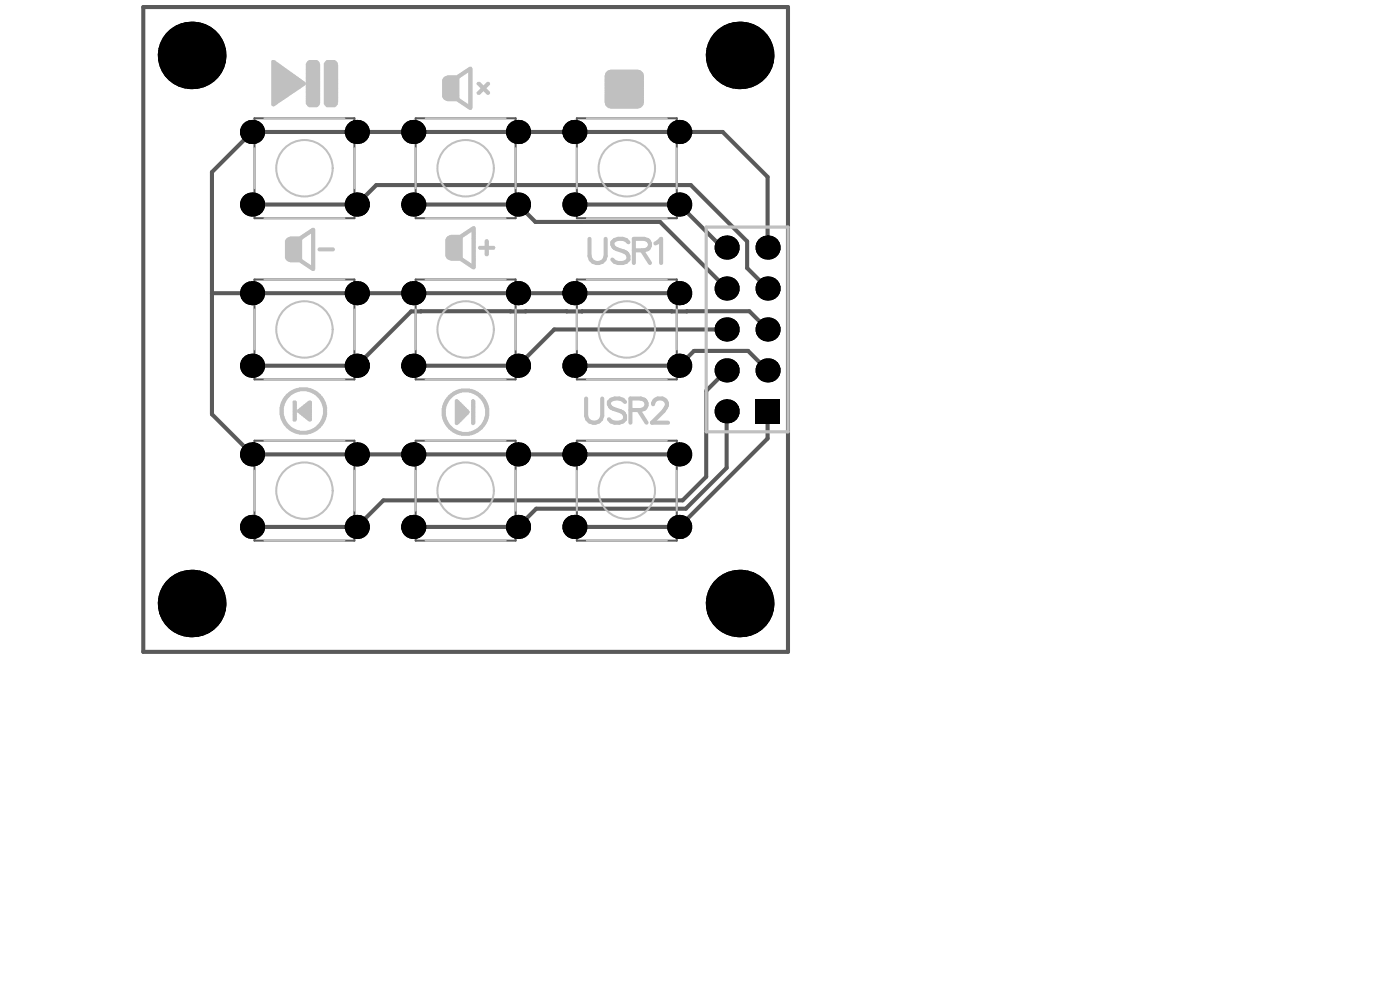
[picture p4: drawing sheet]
<svg xmlns="http://www.w3.org/2000/svg" width="445mm" height="315mm" viewBox="0 0 445 315" stroke-linecap="round" stroke-linejoin="round" font-family="sans-serif">
<path d="M80.9 37.6h31.8v31.8h-31.8zM132.2 37.6h31.8v31.8h-31.8zM183.4 37.6h31.8v31.8h-31.8zM80.9 88.8h31.8v31.8h-31.8zM132.2 88.8h31.8v31.8h-31.8zM183.4 88.8h31.8v31.8h-31.8zM80.9 140.1h31.8v31.8h-31.8zM132.2 140.1h31.8v31.8h-31.8zM183.4 140.1h31.8v31.8h-31.8z" fill="none" stroke="#5a5a5a" stroke-width=".65"/>
<g fill="none" stroke="#5a5a5a" stroke-width="1.3">
<path d="M45.6 2.2h205v205h-205zM80.2 65h33.3l6.2-6.2h100l17.9 17.9v8.5l6.5 6.5M131.4 65h33.3l5.6 5.6h39.6l21.2 21.1M182.7 65h33.3l13.7 13.7h1.4M185 70.6h.1M244.1 78.7v-22.5l-14.3-14.2h-149.6l-12.8 12.7v77l12.8 12.7h135.8M216 93.2l-148.6 .1M182.7 116.3h33.3l4.7-4.7h17.2l6.2 6.1M231.1 117.7l-6.5 6.6v27.3l-7.5 7.5h-95.2l-8.4 8.4h-33.3M231.1 104.7h-54.8l-11.6 11.6h-33.3M244.1 104.7l-5.8-5.8-107.6 .1-17.2 17.3h-33.3M231.1 130.8v17.9l-13 13h-47.6l-5.8 5.8h-33.3"/>
<path d="M244.1 130.8v8.6l-28.1 28.1h-33.3"/>
</g>
<g fill="#000">
<path d="M240.3 126.9h7.6v7.7h-7.6z" fill-rule="evenodd"/>
<path d="M240.3 126.9h7.6v7.7h-7.6z" fill-rule="evenodd"/>
</g>
<g fill="#000">
<circle cx="60.9" cy="17.6" r="10.7"/>
<circle cx="235.2" cy="17.6" r="10.7"/>
<circle cx="80.2" cy="42" r="3.8"/>
<circle cx="113.5" cy="42" r="3.8"/>
<circle cx="131.4" cy="42" r="3.8"/>
<circle cx="164.7" cy="42" r="3.8"/>
<circle cx="182.7" cy="42" r="3.8"/>
<circle cx="216" cy="42" r="3.8"/>
<circle cx="80.2" cy="65" r="3.8"/>
<circle cx="113.5" cy="65" r="3.8"/>
<circle cx="131.4" cy="65" r="3.8"/>
<circle cx="164.7" cy="65" r="3.8"/>
<circle cx="182.7" cy="65" r="3.8"/>
<circle cx="216" cy="65" r="3.8"/>
<circle cx="231.1" cy="78.7" r="3.8"/>
<circle cx="244.1" cy="78.7" r="3.8"/>
<circle cx="80.2" cy="93.2" r="3.8"/>
<circle cx="113.5" cy="93.2" r="3.8"/>
<circle cx="131.4" cy="93.2" r="3.8"/>
<circle cx="164.7" cy="93.2" r="3.8"/>
<circle cx="182.7" cy="93.2" r="3.8"/>
<circle cx="216" cy="93.2" r="3.8"/>
<circle cx="231.1" cy="91.7" r="3.8"/>
<circle cx="244.1" cy="91.7" r="3.8"/>
<circle cx="80.2" cy="116.3" r="3.8"/>
<circle cx="113.5" cy="116.3" r="3.8"/>
<circle cx="131.4" cy="116.3" r="3.8"/>
<circle cx="164.7" cy="116.3" r="3.8"/>
<circle cx="182.7" cy="116.3" r="3.8"/>
<circle cx="216" cy="116.3" r="3.8"/>
<circle cx="231.1" cy="104.7" r="3.8"/>
<circle cx="231.1" cy="117.7" r="3.8"/>
<circle cx="244.1" cy="104.7" r="3.8"/>
<circle cx="244.1" cy="117.7" r="3.8"/>
<circle cx="231.1" cy="130.8" r="3.8"/>
<circle cx="80.2" cy="144.4" r="3.8"/>
<circle cx="113.5" cy="144.4" r="3.8"/>
<circle cx="131.4" cy="144.4" r="3.8"/>
<circle cx="164.7" cy="144.4" r="3.8"/>
<circle cx="182.7" cy="144.4" r="3.8"/>
<circle cx="216" cy="144.4" r="3.8"/>
<circle cx="80.2" cy="167.5" r="3.8"/>
<circle cx="113.5" cy="167.5" r="3.8"/>
<circle cx="131.4" cy="167.5" r="3.8"/>
<circle cx="164.7" cy="167.5" r="3.8"/>
<circle cx="182.7" cy="167.5" r="3.8"/>
<circle cx="216" cy="167.5" r="3.8"/>
<circle cx="60.9" cy="191.8" r="10.7"/>
<circle cx="235.2" cy="191.8" r="10.7"/>
</g>
<g fill="none" stroke="#c0c0c0" stroke-width=".32">
<path d="M86.4 19.4h1.1M86.4 19.5h1.2M86.4 19.6h1.3M86.4 19.8h1.6M86.4 19.9h1.7M86.6 19.2h.6M97.6 19.9h3.8M97.8 19.6h3.5M97.8 19.8h3.6M97.9 19.5h3.3M98.2 19.4h2.8M98.3 19.2h2.5"/>
<path d="M103.4 19.8h3.6M103.4 19.9h3.7M103.5 19.6h3.4M103.6 19.5h3.3M103.8 19.4h2.8M103.9 19.2h2.6M86.4 32.3h2.8M86.4 32.4h2.6M86.4 32.5h2.4M86.4 32.6h2.3M86.4 32.8h2M86.4 32.9h1.9"/>
<path d="M86.4 33h1.7M86.4 33.2h1.5M86.4 33.3h1.3M86.4 33.4h1.1M86.4 21.8h4.5M86.4 22h4.7M86.4 22.1h4.9M86.4 22.2h5M86.4 22.4h5.3M86.4 22.5h5.4M86.4 22.6h5.6M86.4 22.8h5.8"/>
<path d="M86.4 22.9h5.9M86.4 23h6.2M86.4 23.1h6.3M86.4 23.3h6.6M86.4 29.8h6.4M86.4 29.9h6.3M86.4 30h6M86.4 30.2h5.9M86.4 30.3h5.6M86.4 30.4h5.5M86.4 30.6h5.4M86.4 30.7h5.1"/>
<path d="M86.4 30.8h5M86.4 31h4.7M86.4 31.1h4.6M86.4 31.2h4.3M86.4 31.3h4.2M86.4 31.5h3.9M86.4 31.6h3.8M86.4 31.7h3.6M86.4 31.9h3.4M86.4 32h3.2M86.4 20h2M86.4 20.2h2.1"/>
<path d="M86.4 20.3h2.3M86.4 20.4h2.5M86.4 20.5h2.6M86.4 20.7h2.9M86.4 20.8h3M86.4 20.9h3.2M86.4 21.1h3.4M86.4 21.2h3.6M86.4 21.3h3.8M86.4 21.5h3.9M86.4 21.6h4.1M86.4 23.4h6.7"/>
<path d="M86.4 23.5h6.8M86.4 23.7h7.1M86.4 23.8h7.2M86.4 23.9h7.5M86.4 24.1h7.6M86.4 24.2h7.7M86.4 24.3h8M86.4 24.4h8.1M86.4 24.6h8.4M86.4 24.7h8.5M86.4 24.8h8.6M86.4 25h8.9"/>
<path d="M86.4 25.1h9M86.4 25.2h9.3M86.4 25.4h9.4M86.4 25.5h9.5M86.4 25.6h9.8M86.4 25.7h9.9M86.4 25.9h10.2M86.4 26h10.3M86.4 26.1h10.5M86.4 26.3h10.6M86.4 26.4h10.7M86.4 26.5h10.7"/>
<path d="M86.4 26.7h10.7M86.4 26.8h10.7M86.4 26.9h10.6M86.4 27.1h10.5M86.4 27.2h10.3M86.4 27.3h10.1M86.4 27.4h9.9M86.4 27.6h9.7M86.4 27.7h9.5M86.4 27.8h9.3M86.4 28h9.2M86.4 28.1h9"/>
<path d="M86.4 28.2h8.8M86.4 28.4h8.6M86.4 28.5h8.4M86.4 28.6h8.2M86.4 28.7h8M86.4 28.9h7.9M86.4 29h7.6M86.4 29.1h7.5M86.4 29.3h7.2M86.4 29.4h7.1M86.4 29.5h6.8M86.4 29.7h6.7"/>
<path d="M86.4 21.7h4.3M86.4 32.1h3M86.6 33.6h.8M86.8 33.7h.3M97.4 32.3h4.3M97.4 32.4h4.3M97.4 32.5h4.3M97.4 32.6h4.3M97.4 32.8h4.3M97.4 32.9h4.1M97.4 21.8h4.3M97.4 22h4.3"/>
<path d="M97.4 22.1h4.3M97.4 22.2h4.3M97.4 22.4h4.3M97.4 22.5h4.3M97.4 22.6h4.3M97.4 22.8h4.3M97.4 22.9h4.3M97.4 23h4.3M97.4 23.1h4.3M97.4 23.3h4.3M97.4 29.8h4.3M97.4 29.9h4.3"/>
<path d="M97.4 30h4.3M97.4 30.2h4.3M97.4 30.3h4.3M97.4 30.4h4.3M97.4 30.6h4.3M97.4 30.7h4.3M97.4 30.8h4.3M97.4 31h4.3M97.4 31.1h4.3M97.4 31.2h4.3M97.4 31.3h4.3M97.4 31.5h4.3"/>
<path d="M97.4 31.6h4.3M97.4 31.7h4.3M97.4 31.9h4.3M97.4 32h4.3M97.4 20.3h4.1M97.4 20.4h4.3M97.4 20.5h4.3M97.4 20.7h4.3M97.4 20.8h4.3M97.4 20.9h4.3M97.4 21.1h4.3M97.4 21.2h4.3"/>
<path d="M97.4 21.3h4.3M97.4 21.5h4.3M97.4 21.6h4.3M97.4 23.4h4.3M97.4 23.5h4.3M97.4 23.7h4.3M97.4 23.8h4.3M97.4 23.9h4.3M97.4 24.1h4.3M97.4 24.2h4.3M97.4 24.3h4.3M97.4 24.4h4.3"/>
<path d="M97.4 24.6h4.3M97.4 24.7h4.3M97.4 24.8h4.3M97.4 25h4.3M97.4 25.1h4.3M97.4 25.2h4.3M97.4 25.4h4.3M97.4 25.5h4.3M97.4 25.6h4.3M97.4 25.7h4.3M97.4 25.9h4.3M97.4 26h4.3"/>
<path d="M97.4 26.1h4.3M97.4 26.3h4.3M97.4 26.4h4.3M97.4 26.5h4.3M97.4 26.7h4.3M97.4 26.8h4.3M97.4 26.9h4.3M97.4 27.1h4.3M97.4 27.2h4.3M97.4 27.3h4.3M97.4 27.4h4.3M97.4 27.6h4.3"/>
<path d="M97.4 27.7h4.3M97.4 27.8h4.3M97.4 28h4.3M97.4 28.1h4.3M97.4 28.2h4.3M97.4 28.4h4.3M97.4 28.5h4.3M97.4 28.6h4.3M97.4 28.7h4.3M97.4 28.9h4.3M97.4 29h4.3M97.4 29.1h4.3"/>
<path d="M97.4 29.3h4.3M97.4 29.4h4.3M97.4 29.5h4.3M97.4 29.7h4.3M97.4 21.7h4.3M97.4 32.1h4.3M97.5 33h4M97.5 33.2h4M97.5 20h4M97.5 20.2h4M97.6 33.3h3.8M97.8 33.4h3.6"/>
<path d="M97.8 33.6h3.5M97.9 33.7h3.3M98.2 33.8h2.8M98.3 34h2.5M103.1 32.3h4.3M103.1 32.4h4.3M103.1 32.5h4.3M103.1 32.6h4.2M103.1 32.8h4.2M103.1 32.9h4.2M103.1 33h4.2M103.1 21.8h4.3"/>
<path d="M103.1 22h4.3M103.1 22.1h4.3M103.1 22.2h4.3M103.1 22.4h4.3M103.1 22.5h4.3M103.1 22.6h4.3M103.1 22.8h4.3M103.1 22.9h4.3M103.1 23h4.3M103.1 23.1h4.3M103.1 23.3h4.3M103.1 29.8h4.3"/>
<path d="M103.1 29.9h4.3M103.1 30h4.3M103.1 30.2h4.3M103.1 30.3h4.3M103.1 30.4h4.3M103.1 30.6h4.3M103.1 30.7h4.3M103.1 30.8h4.3M103.1 31h4.3M103.1 31.1h4.3M103.1 31.2h4.3M103.1 31.3h4.3"/>
<path d="M103.1 31.5h4.3M103.1 31.6h4.3M103.1 31.7h4.3M103.1 31.9h4.3M103.1 32h4.3M103.1 20.2h4.2M103.1 20.3h4.2M103.1 20.4h4.2M103.1 20.5h4.2M103.1 20.7h4.3M103.1 20.8h4.3M103.1 20.9h4.3"/>
<path d="M103.1 21.1h4.3M103.1 21.2h4.3M103.1 21.3h4.3M103.1 21.5h4.3M103.1 21.6h4.3M103.1 23.4h4.3M103.1 23.5h4.3M103.1 23.7h4.3M103.1 23.8h4.3M103.1 23.9h4.3M103.1 24.1h4.3M103.1 24.2h4.3"/>
<path d="M103.1 24.3h4.3M103.1 24.4h4.3M103.1 24.6h4.3M103.1 24.7h4.3M103.1 24.8h4.3M103.1 25h4.3M103.1 25.1h4.3M103.1 25.2h4.3M103.1 25.4h4.3M103.1 25.5h4.3M103.1 25.6h4.3M103.1 25.7h4.3"/>
<path d="M103.1 25.9h4.3M103.1 26h4.3M103.1 26.1h4.3M103.1 26.3h4.3M103.1 26.4h4.3M103.1 26.5h4.3M103.1 26.7h4.3M103.1 26.8h4.3M103.1 26.9h4.3M103.1 27.1h4.3M103.1 27.2h4.3M103.1 27.3h4.3"/>
<path d="M103.1 27.4h4.3M103.1 27.6h4.3M103.1 27.7h4.3M103.1 27.8h4.3M103.1 28h4.3M103.1 28.1h4.3M103.1 28.2h4.3M103.1 28.4h4.3M103.1 28.5h4.3M103.1 28.6h4.3M103.1 28.7h4.3M103.1 28.9h4.3"/>
<path d="M103.1 29h4.3M103.1 29.1h4.3M103.1 29.3h4.3M103.1 29.4h4.3M103.1 29.5h4.3M103.1 29.7h4.3M103.1 21.7h4.3M103.1 32.1h4.3M103.2 33.2h4.1M103.2 20h4.1M103.4 33.3h3.7M103.4 33.4h3.6"/>
<path d="M103.5 33.6h3.4M103.6 33.7h3.3M103.8 33.8h2.8M103.9 34h2.6M140.7 29.8h5.2M140.7 30.1h5.2M140.7 30.2h5.2M140.7 30.5h5.2M140.7 25.5h5.2M140.7 25.8h5.2M140.7 25.9h5.2M140.7 26.2h5.2"/>
<path d="M140.7 26.6h5.2M140.7 27h5.2M140.7 27.2h5.2M140.7 27.4h5.2M140.7 27.6h5.2M140.7 28h5.2M140.7 28.4h5.2M140.7 28.7h5.2M140.7 28.8h5.2M140.7 29h5.2M140.7 29.4h5.2M140.7 25.4h5.2"/>
<path d="M140.7 25.7h5.2M140.7 26.1h5.2M140.7 26.3h5.2M140.7 26.4h5.2M140.7 26.7h5.2M140.7 26.8h5.2M140.7 27.1h5.2M140.7 27.5h5.2M140.7 27.7h5.2M140.7 27.9h5.2M140.7 28.1h5.2M140.7 28.3h5.2"/>
<path d="M140.7 28.5h5.2M140.7 28.9h5.2M140.7 29.2h5.2M140.7 29.3h5.2M140.7 29.6h5.2M140.7 29.7h5.2M140.7 30h5.2M140.7 30.3h5.2M140.7 30.6h5.2M140.7 30.7h5.2M140.9 30.9h5M140.9 25.1h5"/>
<path d="M140.9 25.3h5M140.9 31h5M141 31.3h5.1M141 24.9h5.1M141 25h4.9M141 31.1h4.9M141.1 24.8h5M141.1 31.4h5M141.3 31.5h5M141.3 24.6h5M141.4 31.7h5.1M141.4 24.5h5.1"/>
<path d="M141.6 24.4h5.1M141.6 31.8h5.1M141.9 31.9h4.9M141.9 24.2h4.9M142.3 24.1h4.8M142.3 32h4.8M145.4 24h1.8M145.4 32.2h1.8M145.5 32.3h2M145.5 23.8h2M145.8 23.7h1.8M145.8 32.4h1.8"/>
<path d="M145.9 32.6h2M145.9 23.6h2M146.2 32.7h1.8M146.2 23.5h1.8M146.3 23.3h2M146.3 32.8h2M146.6 33h1.8M146.6 23.2h1.8M146.7 33.1h2M146.7 23.1h2M147 22.9h1.8M147 33.2h1.8"/>
<path d="M147.1 33.3h3M147.1 22.8h3M147.4 22.7h2.7M147.4 33.5h2.7M147.5 33.6h2.6M147.5 22.5h2.6M147.8 33.7h2.3M147.8 22.4h2.3M147.9 22.3h2.2M147.9 33.9h2.2M148.2 34h1.9M148.2 22.1h1.9"/>
<path d="M148.3 34.1h1.8M148.3 22h1.8M148.5 21.9h1.6M148.5 34.3h1.6M148.7 34.4h1.4M148.7 21.8h1.4M148.9 34.5h1.1M148.9 21.6h1.1M149.1 32.3h1M149.1 32.7h1M149.1 33h1M149.1 33.1h1"/>
<path d="M149.1 22.9h1M149.1 23.1h1M149.1 23.3h1M149.1 29.8h1M149.1 30.1h1M149.1 30.2h1M149.1 30.5h1M149.1 30.9h1M149.1 31.3h1M149.1 31.5h1M149.1 31.7h1M149.1 31.9h1"/>
<path d="M149.1 21.5h.9M149.1 23.7h1M149.1 24.1h1M149.1 24.4h1M149.1 24.5h1M149.1 24.8h1M149.1 25.1h1M149.1 25.5h1M149.1 25.8h1M149.1 25.9h1M149.1 26.2h1M149.1 26.6h1"/>
<path d="M149.1 27h1M149.1 27.2h1M149.1 27.4h1M149.1 27.6h1M149.1 28h1M149.1 28.4h1M149.1 28.7h1M149.1 28.8h1M149.1 29h1M149.1 29.4h1M149.1 32.4h1M149.1 32.6h1"/>
<path d="M149.1 32.8h1M149.1 33.2h1M149.1 34.6h.9M149.1 23.2h1M149.1 23.5h1M149.1 23.6h1M149.1 23.8h1M149.1 24h1M149.1 24.2h1M149.1 24.6h1M149.1 24.9h1M149.1 25h1"/>
<path d="M149.1 25.3h1M149.1 25.4h1M149.1 25.7h1M149.1 26.1h1M149.1 26.3h1M149.1 26.4h1M149.1 26.7h1M149.1 26.8h1M149.1 27.1h1M149.1 27.5h1M149.1 27.7h1M149.1 27.9h1"/>
<path d="M149.1 28.1h1M149.1 28.3h1M149.1 28.5h1M149.1 28.9h1M149.1 29.2h1M149.1 29.3h1M149.1 29.6h1M149.1 29.7h1M149.1 30h1M149.1 30.3h1M149.1 30.6h1M149.1 30.7h1"/>
<path d="M149.1 31h1M149.1 31.1h1M149.1 31.4h1M149.1 31.8h1M149.1 32h1M149.1 32.2h1M149.3 34.8h.5M149.3 21.4h.5M151.7 26.6h1.3M151.7 29.4h1.4M151.7 26.7h1.4M151.7 29.6h1.3"/>
<path d="M151.8 29.8h.9M151.8 26.3h.9M151.8 26.4h1M151.8 26.8h1.4M151.8 29.3h1.4M151.8 29.7h1M151.9 26.2h.7M151.9 27h1.5M151.9 29.2h1.5M151.9 30h.7M152.1 29h1.4M152.1 27.1h1.4"/>
<path d="M152.2 27.2h1.4M152.2 28.9h1.4M152.3 27.4h2.9M152.3 28.8h2.9M152.4 28.7h2.7M152.4 27.5h2.7M152.6 27.6h2.3M152.6 28.5h2.3M152.7 28.4h2.1M152.7 27.7h2.1M152.8 27.9h1.9M152.8 28.3h1.9"/>
<path d="M153 28h1.5M153 28.1h1.5M153.9 27.2h1.4M153.9 28.9h1.4M154 29h1.4M154 27.1h1.4M154.1 27h1.5M154.1 29.2h1.5M154.3 26.8h1.4M154.3 29.3h1.4M154.4 29.4h1.3M154.4 26.7h1.3"/>
<path d="M154.5 26.6h1.2M154.5 29.6h1.2M154.7 26.4h1M154.7 29.7h1M154.8 29.8h.8M154.8 26.3h.8M154.9 26.2h.5M154.9 30h.5M192.4 32.3h12.3M192.4 32.7h12.3M192.4 29.8h12.3M192.4 30.1h12.3"/>
<path d="M192.4 30.2h12.3M192.4 30.5h12.3M192.4 30.9h12.3M192.4 31.3h12.3M192.4 31.5h12.3M192.4 31.7h12.3M192.4 31.9h12.3M192.4 24.1h12.3M192.4 24.4h12.3M192.4 24.5h12.3M192.4 24.8h12.3M192.4 25.1h12.3"/>
<path d="M192.4 25.5h12.3M192.4 25.8h12.3M192.4 25.9h12.3M192.4 26.2h12.3M192.4 26.6h12.3M192.4 27h12.3M192.4 27.2h12.3M192.4 27.4h12.3M192.4 27.6h12.3M192.4 28h12.3M192.4 28.4h12.3M192.4 28.7h12.3"/>
<path d="M192.4 28.8h12.3M192.4 29h12.3M192.4 29.4h12.3M192.4 32.4h12.3M192.4 32.6h12.3M192.4 24h12.3M192.4 24.2h12.3M192.4 24.6h12.3M192.4 24.9h12.3M192.4 25h12.3M192.4 25.3h12.3M192.4 25.4h12.3"/>
<path d="M192.4 25.7h12.3M192.4 26.1h12.3M192.4 26.3h12.3M192.4 26.4h12.3M192.4 26.7h12.3M192.4 26.8h12.3M192.4 27.1h12.3M192.4 27.5h12.3M192.4 27.7h12.3M192.4 27.9h12.3M192.4 28.1h12.3M192.4 28.3h12.3"/>
<path d="M192.4 28.5h12.3M192.4 28.9h12.3M192.4 29.2h12.3M192.4 29.3h12.3M192.4 29.6h12.3M192.4 29.7h12.3M192.4 30h12.3M192.4 30.3h12.3M192.4 30.6h12.3M192.4 30.7h12.3M192.4 31h12.3M192.4 31.1h12.3"/>
<path d="M192.4 31.4h12.3M192.4 31.8h12.3M192.4 32h12.3M192.4 32.2h12.3M192.5 33h12M192.5 33.1h12M192.5 23.7h12M192.5 32.8h12M192.5 33.2h12M192.5 23.5h12M192.5 23.6h12M192.5 23.8h12"/>
<path d="M192.7 33.3h11.7M192.7 23.3h11.7M192.7 33.5h11.7M192.7 23.2h11.7M192.8 23.1h11.5M192.8 33.6h11.5M192.9 33.7h11.2M192.9 22.9h11.2M193.1 33.9h10.9M193.1 22.8h10.9M193.2 22.7h10.7M193.2 34h10.7"/>
<path d="M193.3 34.1h10.4M193.3 22.5h10.4M193.6 34.3h9.9M193.6 22.4h9.9M194.1 22.3h8.9M194.1 34.4h8.9M90.7 76.6h5.2M90.7 76.7h5.2M90.7 76.9h5.2M90.7 77h5.2M90.7 77.1h5.2M90.7 77.3h5.2"/>
<path d="M90.7 77.4h5.2M90.7 77.5h5.2M90.7 77.7h5.2M90.7 77.8h5.2M90.7 77.9h5.2M90.7 78h5.2M90.7 78.2h5.2M90.7 78.3h5.2M90.7 78.4h5.2M90.7 78.6h5.2M90.7 78.7h5.2M90.7 78.8h5.2"/>
<path d="M90.7 79h5.2M90.7 79.1h5.2M90.7 79.2h5.2M90.7 79.3h5.2M90.7 79.5h5.2M90.7 79.6h5.2M90.7 79.7h5.2M90.7 79.9h5.2M90.9 76.4h5M90.9 76.5h5M91 76.1h5.1M91 76.2h4.9"/>
<path d="M91.1 76h5M91.3 75.8h5M91.4 75.7h5.1M91.7 75.6h5M91.9 75.4h5M92.3 75.3h4.8M95.4 75.2h1.8M95.6 75.1h1.9M95.8 74.9h1.8M95.9 74.8h2M96.2 74.7h1.8M96.3 74.5h2"/>
<path d="M96.6 74.4h1.8M96.7 74.3h2M97 74.1h1.8M97.1 74h3M97.4 73.9h2.7M97.5 73.8h2.6M97.8 73.6h2.3M97.9 73.5h2.2M98.2 73.4h1.9M98.3 73.2h1.8M98.6 73.1h1.5M98.7 73h1.4"/>
<path d="M98.9 72.8h1.1M99.1 74.1h1M99.1 74.3h1M99.1 74.4h1M99.1 74.5h1M99.1 74.7h1M99.1 74.8h1M99.1 74.9h1M99.1 75.1h1M99.1 75.2h1M99.1 75.3h1M99.1 75.4h1"/>
<path d="M99.1 75.6h1M99.1 75.7h1M99.1 75.8h1M99.1 76h1M99.1 76.1h1M99.1 76.2h1M99.1 76.4h1M99.1 76.5h1M99.1 76.6h1M99.1 76.7h1M99.1 76.9h1M99.1 77h1"/>
<path d="M99.1 77.1h1M99.1 77.3h1M99.1 77.4h1M99.1 77.5h1M99.1 77.7h1M99.1 77.8h1M99.1 77.9h1M99.1 78h1M99.1 78.2h1M99.1 78.3h1M99.1 78.4h1M99.1 78.6h1"/>
<path d="M99.1 78.7h1M99.1 78.8h1M99.1 79h1M99.1 79.1h1M99.1 79.2h1M99.1 79.3h1M99.1 79.5h1M99.1 79.6h1M99.1 79.7h1M99.1 79.9h1M99.1 72.7h.9M99.3 72.6h.6"/>
<path d="M101.2 79.1h5M101.2 79.2h5.2M101.2 79.3h5.2M101.2 79.5h5M101.3 79h4.9M101.3 79.6h4.9M101.4 78.8h4.7M101.4 79.7h4.7M141.8 76.1h5.2M141.8 76.2h5.2M141.8 76.4h5.2M141.8 76.5h5.2"/>
<path d="M141.8 76.6h5.2M141.8 76.7h5.2M141.8 76.9h5.2M141.8 77h5.2M141.8 77.1h5.2M141.8 77.3h5.2M141.8 77.4h5.2M141.8 77.5h5.2M141.8 77.7h5.2M141.8 77.8h5.2M141.8 77.9h5.2M141.8 78h5.2"/>
<path d="M141.8 78.2h5.2M141.8 78.3h5.2M141.8 78.4h5.2M141.8 78.6h5.2M141.8 78.7h5.2M141.8 78.8h5.2M141.8 79h5.2M141.8 79.1h5.2M141.8 79.2h5.2M141.8 79.3h5.2M141.8 79.5h5.2M141.8 79.6h5.2"/>
<path d="M141.8 79.7h5.2M141.8 79.9h5.2M141.9 75.8h5.1M141.9 76h5.1M142 75.6h5.1M142 75.7h5M142.2 75.4h4.9M142.3 75.3h5.1M142.4 75.2h5.1M142.7 75.1h5.1M142.9 74.9h5M143.3 74.8h4.9"/>
<path d="M146.5 74.7h1.8M146.6 74.5h1.9M146.8 74.4h1.9M147 74.3h1.9M147.2 74.1h1.9M147.4 74h1.9M147.6 73.9h1.9M147.8 73.8h1.9M148 73.6h1.8M148.2 73.5h2.9M148.4 73.4h2.7M148.5 73.2h2.6"/>
<path d="M148.8 73.1h2.3M148.9 73h2.2M149.2 72.8h1.9M149.3 72.7h1.8M149.6 72.6h1.5M149.7 72.5h1.4M150 72.3h1M150.1 73.9h1M150.1 74h1M150.1 74.1h1M150.1 74.3h1M150.1 74.4h1"/>
<path d="M150.1 74.5h1M150.1 74.7h1M150.1 74.8h1M150.1 74.9h1M150.1 75.1h1M150.1 75.2h1M150.1 75.3h1M150.1 75.4h1M150.1 75.6h1M150.1 75.7h1M150.1 75.8h1M150.1 76h1"/>
<path d="M150.1 76.1h1M150.1 76.2h1M150.1 76.4h1M150.1 76.5h1M150.1 76.6h1M150.1 76.7h1M150.1 76.9h1M150.1 77h1M150.1 77.1h1M150.1 77.3h1M150.1 77.4h1M150.1 77.5h1"/>
<path d="M150.1 77.7h1M150.1 77.8h1M150.1 77.9h1M150.1 78h1M150.1 78.2h1M150.1 78.3h1M150.1 78.4h1M150.1 78.6h1M150.1 78.7h1M150.1 78.8h1M150.1 79h1M150.1 79.1h1"/>
<path d="M150.1 79.2h1M150.1 79.3h1M150.1 79.5h1M150.1 79.6h1M150.1 79.7h1M150.1 79.9h1M150.1 73.6h1M150.1 72.2h.9M150.1 73.8h1M150.4 72.1h.5M152.2 78.6h5.1M152.2 78.7h5.2"/>
<path d="M152.2 78.8h5.2M152.2 79h5.1M152.3 78.4h5M152.3 79.1h5M152.4 78.3h4.7M152.4 79.2h4.7M154.3 76.5h.9M154.3 76.6h1M154.3 76.7h1M154.3 76.9h1M154.3 77h1M154.3 77.1h1"/>
<path d="M154.3 77.3h1M154.3 77.4h1M154.3 77.5h1M154.3 77.7h1M154.3 77.8h1M154.3 77.9h1M154.3 78h1M154.3 78.2h1M154.3 79.3h1M154.3 79.5h1M154.3 79.6h1M154.3 79.7h1"/>
<path d="M154.3 79.9h1M154.4 76.4h.8M154.5 76.2h.6M90.7 80h5.2M90.7 80.1h5.2M90.7 80.3h5.2M90.7 80.4h5.2M90.7 80.5h5.2M90.7 80.7h5.2M90.7 80.8h5.2M90.7 80.9h5.2M90.7 81h5.2"/>
<path d="M90.7 81.2h5.2M90.7 81.3h5.2M90.7 81.4h5.2M90.7 81.6h5.2M90.7 81.7h5.2M90.7 81.8h5.2M90.7 82h5.2M90.9 82.1h5M90.9 82.2h5M91 82.3h4.9M91 82.5h5.1M91.1 82.6h5"/>
<path d="M91.3 82.7h5M91.4 82.9h5.1M91.7 83h5M91.9 83.1h5M92.3 83.3h4.8M95.4 83.4h1.8M95.6 83.5h1.9M95.8 83.6h1.8M95.9 83.8h2M96.2 83.9h1.8M96.3 84h2M96.6 84.2h1.8"/>
<path d="M96.7 84.3h2M97 84.4h1.8M97.1 84.6h3M97.4 84.7h2.7M97.5 84.8h2.6M97.8 84.9h2.3M97.9 85.1h2.2M98.2 85.2h1.9M98.3 85.3h1.8M98.6 85.5h1.5M98.7 85.6h1.4M98.9 85.7h1.1"/>
<path d="M99.1 84.3h1M99.1 84.4h1M99.1 85.9h.9M99.1 80h1M99.1 80.1h1M99.1 80.3h1M99.1 80.4h1M99.1 80.5h1M99.1 80.7h1M99.1 80.8h1M99.1 80.9h1M99.1 81h1"/>
<path d="M99.1 81.2h1M99.1 81.3h1M99.1 81.4h1M99.1 81.6h1M99.1 81.7h1M99.1 81.8h1M99.1 82h1M99.1 82.1h1M99.1 82.2h1M99.1 82.3h1M99.1 82.5h1M99.1 82.6h1"/>
<path d="M99.1 82.7h1M99.1 82.9h1M99.1 83h1M99.1 83.1h1M99.1 83.3h1M99.1 83.4h1M99.1 83.5h1M99.1 83.6h1M99.1 83.8h1M99.1 83.9h1M99.1 84h1M99.1 84.2h1"/>
<path d="M99.3 86h.6M141.8 80h5.2M141.8 80.1h5.2M141.8 80.3h5.2M141.8 80.4h5.2M141.8 80.5h5.2M141.8 80.7h5.2M141.8 80.8h5.2M141.8 80.9h5.2M141.8 81h5.2M141.8 81.2h5.2M141.8 81.3h5.2"/>
<path d="M141.8 81.4h5.2M141.9 81.6h5.1M141.9 81.7h5.1M142 81.8h5M142 82h5.1M142.2 82.1h4.9M142.3 82.2h5.1M142.4 82.3h5.1M142.7 82.5h5.1M142.9 82.6h5M143.3 82.7h4.9M146.5 82.9h1.8"/>
<path d="M146.6 83h1.9M146.8 83.1h1.9M147 83.3h1.9M147.2 83.4h1.9M147.4 83.5h1.9M147.6 83.6h1.9M147.8 83.8h1.9M148 83.9h1.8M148.2 84h2.9M148.4 84.2h2.7M148.5 84.3h2.6M148.8 84.4h2.3"/>
<path d="M148.9 84.6h2.2M149.2 84.7h1.9M149.3 84.8h1.8M149.6 84.9h1.5M149.7 85.1h1.4M150 85.2h1M150.1 85.3h.9M150.1 80h1M150.1 80.1h1M150.1 80.3h1M150.1 80.4h1M150.1 80.5h1"/>
<path d="M150.1 80.7h1M150.1 80.8h1M150.1 80.9h1M150.1 81h1M150.1 81.2h1M150.1 81.3h1M150.1 81.4h1M150.1 81.6h1M150.1 81.7h1M150.1 81.8h1M150.1 82h1M150.1 82.1h1"/>
<path d="M150.1 82.2h1M150.1 82.3h1M150.1 82.5h1M150.1 82.6h1M150.1 82.7h1M150.1 82.9h1M150.1 83h1M150.1 83.1h1M150.1 83.3h1M150.1 83.4h1M150.1 83.5h1M150.1 83.6h1"/>
<path d="M150.1 83.8h1M150.1 83.9h1M150.4 85.5h.5M154.3 80h1M154.3 80.1h1M154.3 80.3h1M154.3 80.4h1M154.3 80.5h1M154.3 80.7h1M154.3 80.8h1M154.3 80.9h1M154.3 81h.9"/>
<path d="M154.4 81.2h.8M154.5 81.3h.6M89 129.4h1.2M89 129.6h1.1M89 129.7h1.1M89 129.8h1.1M89 129.9h1.1M89 130.1h1.1M89 130.2h1.1M89 130.3h1.1M89 130.5h1.1M89 130.6h1.1"/>
<path d="M89 130.7h1.1M89 130.9h1.1M89 131h1.1M89 131.1h1.1M89 131.2h1.1M89 131.4h1.1M89 131.5h1.1M89 131.6h1.1M89 131.8h1.1M89 131.9h1.2M89.2 128.9h1.1M89.2 129h1"/>
<path d="M89.2 129.2h1M89.2 129.3h1M89.2 132h1M89.2 132.2h1M89.2 132.3h1M89.2 132.4h1.1M89.3 128.4h1.2M89.3 128.5h1M89.3 128.6h1M89.3 128.8h1M89.3 132.5h1M89.3 132.7h1"/>
<path d="M89.3 132.8h1.2M89.3 132.9h1.2M89.4 128h1.2M89.4 128.1h1.2M89.4 128.3h1.1M89.4 133.1h1.1M89.4 133.2h1.2M89.4 133.3h1.2M89.6 127.7h1.1M89.6 127.9h1.1M89.6 133.5h1.1M89.6 133.6h1.1"/>
<path d="M89.7 127.5h1.2M89.7 127.6h1.2M89.7 133.7h1.2M89.7 133.8h1.2M89.8 127.2h1.2M89.8 127.3h1.2M89.8 134h1.2M89.8 134.1h1.2M90 126.9h1.3M90 127.1h1.1M90 134.2h1.1M90 134.4h1.3"/>
<path d="M90.1 126.7h1.3M90.1 126.8h1.2M90.1 134.5h1.2M90.1 134.6h1.3M90.2 126.6h1.3M90.2 134.8h1.3M90.3 126.3h1.5M90.3 126.4h1.4M90.3 134.9h1.4M90.3 135h1.5M90.5 126.2h1.4M90.5 135.1h1.4"/>
<path d="M90.6 126h1.4M90.6 135.3h1.4M90.7 135.4h1.5M90.7 125.9h1.5M90.9 135.5h1.4M90.9 125.8h1.4M91 135.7h1.4M91 135.8h1.6M91 125.5h1.6M91 125.6h1.4M91.1 135.9h1.7M91.1 125.4h1.7"/>
<path d="M91.3 136.1h1.7M91.3 125.3h1.7M91.5 136.2h1.7M91.5 125.1h1.7M91.7 125h1.8M91.7 136.3h1.8M91.8 136.5h1.9M91.8 124.9h1.9M91.9 136.6h2.1M91.9 124.7h2.1M92 136.7h2.4M92 124.6h2.4"/>
<path d="M92.3 136.8h2.5M92.3 124.5h2.5M92.4 137h2.9M92.4 124.3h2.9M92.7 137.1h7.5M92.7 124.2h7.5M93 137.2h7M93 124.1h7M93.2 127.6h.9M93.2 127.7h1.1M93.2 127.9h1.1M93.2 128h1.1"/>
<path d="M93.2 128.1h1.1M93.2 128.3h1.1M93.2 128.4h1.1M93.2 128.5h1.1M93.2 128.6h1.1M93.2 128.8h1.1M93.2 128.9h1.1M93.2 129h1.1M93.2 129.2h1.1M93.2 129.3h1.1M93.2 129.4h1.1M93.2 129.6h1.1"/>
<path d="M93.2 129.7h1.1M93.2 129.8h1.1M93.2 129.9h1.1M93.2 130.1h1.1M93.2 130.2h1.1M93.2 130.3h1.1M93.2 130.5h1.1M93.2 130.6h1.1M93.2 130.7h1.1M93.2 130.9h1.1M93.2 131h1.1M93.2 131.1h1.1"/>
<path d="M93.2 131.2h1.1M93.2 131.4h1.1M93.2 131.5h1.1M93.2 131.6h1.1M93.2 131.8h1.1M93.2 131.9h1.1M93.2 132h1.1M93.2 132.2h1.1M93.2 132.3h1.1M93.2 132.4h1.1M93.2 132.5h1.1M93.2 132.7h1.1"/>
<path d="M93.2 132.8h1.1M93.2 132.9h1.1M93.2 133.1h1.1M93.2 133.2h1.1M93.2 133.3h1.1M93.2 133.5h1.1M93.2 133.6h.9M93.2 133.7h.9M93.2 137.4h6.5M93.2 124h6.5M93.3 127.5h.7M93.3 133.8h.7"/>
<path d="M93.5 137.5h6M93.5 123.8h6M93.7 137.6h5.5M93.7 123.7h5.5M94.1 137.8h4.7M94.1 123.6h4.7M94.5 130.6h4.6M94.5 130.7h4.6M94.6 130.3h4.5M94.6 130.5h4.5M94.6 130.9h4.5M94.6 131h4.5"/>
<path d="M94.6 137.9h3.7M94.6 123.4h3.7M94.8 130.2h4.3M94.8 131.1h4.3M95 130.1h4.1M95 131.2h4.1M95.2 129.9h3.9M95.2 131.4h3.9M95.2 138h2.6M95.2 123.3h2.6M95.3 129.8h3.8M95.3 131.5h3.8"/>
<path d="M95.4 129.7h3.7M95.4 131.6h3.7M95.7 129.6h3.4M95.7 131.8h3.4M95.8 129.4h3.3M95.8 131.9h3.3M95.9 129.3h3.2M95.9 132h3.2M96.1 129.2h3M96.1 132.2h3M96.3 129h2.8M96.3 132.3h2.8"/>
<path d="M96.5 128.9h2.6M96.5 132.4h2.6M96.6 128.8h2.5M96.6 132.5h2.5M96.7 128.6h2.4M96.7 132.7h2.4M97 128.5h2.1M97 132.8h2.1M97.1 128.4h2M97.1 132.9h2M97.2 128.3h1.9M97.2 133.1h1.9"/>
<path d="M97.4 128.1h1.7M97.4 133.2h1.7M97.6 128h1.5M97.6 133.3h1.5M97.6 137h2.9M97.6 124.3h2.9M97.8 127.9h1.3M97.8 133.5h1.3M97.9 127.7h1.2M97.9 133.6h1.2M98 127.6h.9M98 133.7h.9"/>
<path d="M98.2 136.8h2.4M98.2 124.5h2.4M98.3 127.5h.5M98.3 133.8h.5M98.6 136.7h2.3M98.6 124.6h2.3M98.9 136.6h2.1M98.9 124.7h2.1M99.2 136.5h2M99.2 124.9h2M99.5 125h1.8M99.5 136.3h1.8"/>
<path d="M99.7 136.2h1.7M99.7 125.1h1.7M100 136.1h1.7M100 125.3h1.7M100.1 135.9h1.7M100.1 125.4h1.7M100.4 135.8h1.5M100.4 125.5h1.5M100.5 135.7h1.4M100.5 125.6h1.4M100.6 135.5h1.5M100.6 125.8h1.5"/>
<path d="M100.8 135.4h1.4M100.8 125.9h1.4M100.9 126h1.4M100.9 135.3h1.4M101 126.2h1.5M101 135.1h1.5M101.2 126.3h1.4M101.2 135h1.4M101.3 126.4h1.3M101.3 134.9h1.3M101.4 126.6h1.3M101.4 134.8h1.3"/>
<path d="M101.5 126.7h1.3M101.5 134.6h1.3M101.7 126.8h1.1M101.7 126.9h1.3M101.7 134.4h1.3M101.7 134.5h1.1M101.8 127.1h1.2M101.8 134.2h1.2M101.9 127.2h1.2M101.9 127.3h1.2M101.9 134h1.2M101.9 134.1h1.2"/>
<path d="M102.1 127.5h1.1M102.1 127.6h1.1M102.1 133.7h1.1M102.1 133.8h1.1M102.2 127.7h1.2M102.2 127.9h1.2M102.2 133.5h1.2M102.2 133.6h1.2M102.3 128h1.2M102.3 128.1h1.2M102.3 133.2h1.2M102.3 133.3h1.2"/>
<path d="M102.5 128.3h1M102.5 128.4h1.1M102.5 128.5h1.1M102.5 132.8h1.1M102.5 132.9h1.1M102.5 133.1h1M102.6 128.6h1M102.6 128.8h1M102.6 128.9h1.2M102.6 132.4h1.2M102.6 132.5h1M102.6 132.7h1"/>
<path d="M102.7 129h1.1M102.7 129.2h1.1M102.7 129.3h1.1M102.7 129.4h1.2M102.7 131.9h1.2M102.7 132h1.1M102.7 132.2h1.1M102.7 132.3h1.1M102.8 129.6h1.1M102.8 129.7h1.1M102.8 129.8h1.1M102.8 129.9h1.1"/>
<path d="M102.8 130.1h1.1M102.8 130.2h1.1M102.8 130.3h1.1M102.8 130.5h1.1M102.8 130.6h1.1M102.8 130.7h1.1M102.8 130.9h1.1M102.8 131h1.1M102.8 131.1h1.1M102.8 131.2h1.1M102.8 131.4h1.1M102.8 131.5h1.1"/>
<path d="M102.8 131.6h1.1M102.8 131.8h1.1M140.6 129.9h1M140.6 130h1M140.6 130.3h1M140.6 130.4h1M140.6 130.7h1M140.6 131.1h1M140.6 131.3h1M140.6 131.5h1M140.6 131.7h1M140.6 131.9h1"/>
<path d="M140.6 132.1h1M140.6 129.8h1.2M140.6 130.2h1M140.6 130.6h1M140.6 130.8h1M140.6 130.9h1M140.6 131.2h1M140.6 131.6h1M140.6 132h1M140.6 132.2h1.2M140.7 129.3h1.1M140.7 129.6h1.1"/>
<path d="M140.7 132.5h1.1M140.7 132.9h1.2M140.7 129.1h1.2M140.7 129.4h1.1M140.7 129.5h1.1M140.7 132.4h1.1M140.7 132.6h1.1M140.7 132.8h1.2M140.9 128.9h1.1M140.9 129h1M140.9 133.2h1.1M140.9 133.3h1.1"/>
<path d="M140.9 128.7h1.1M140.9 133h1M141 128.5h1.2M141 128.6h1M141 133.6h1.2M141 128.3h1.2M141 133.4h1M141 133.7h1.2M141.1 128.2h1.2M141.1 133.9h1.2M141.1 128.1h1.2M141.1 133.8h1.2"/>
<path d="M141.3 127.8h1.1M141.3 128h1.1M141.3 134.1h1.1M141.3 134.2h1.1M141.4 127.6h1.2M141.4 134.3h1.2M141.4 127.7h1.2M141.4 134.5h1.2M141.5 127.4h1.2M141.5 134.6h1.2M141.5 134.7h1.3M141.5 127.3h1.3"/>
<path d="M141.6 127h1.3M141.6 127.2h1.2M141.6 135h1.3M141.6 134.9h1.2M141.8 135.1h1.3M141.8 126.9h1.3M141.9 126.8h1.3M141.9 135.2h1.3M142 135.4h1.3M142 126.5h1.5M142 126.7h1.3M142 135.5h1.5"/>
<path d="M142.2 126.4h1.4M142.2 135.6h1.4M142.3 135.8h1.4M142.3 126.3h1.4M142.4 126.1h1.5M142.4 135.9h1.5M142.6 126h1.4M142.6 136h1.4M142.6 136.2h1.5M142.6 125.9h1.5M142.7 125.7h1.7M142.7 136.3h1.7"/>
<path d="M142.8 125.6h1.7M142.8 136.4h1.7M143.1 136.5h1.7M143.1 125.5h1.7M143.2 125.3h1.8M143.2 136.7h1.8M143.3 136.8h2M143.3 125.2h2M143.5 136.9h2M143.5 125.1h2M143.7 125h2.2M143.7 137.1h2.2"/>
<path d="M143.9 137.2h2.4M143.9 124.8h2.4M144 124.7h2.8M144 137.3h2.8M144.2 137.5h7.6M144.2 124.6h7.6M144.5 137.6h7M144.5 124.4h7M144.8 127.4h1.1M144.8 127.6h1.1M144.8 127.8h1.4M144.8 128.2h1.9"/>
<path d="M144.8 128.5h2.2M144.8 128.6h2.2M144.8 128.9h2.4M144.8 129h2.6M144.8 129.3h3M144.8 129.6h3.4M144.8 129.9h3.6M144.8 130h3.6M144.8 130.3h4M144.8 130.4h4.1M144.8 130.7h4.3M144.8 131.1h4.4"/>
<path d="M144.8 131.3h4.3M144.8 131.5h4.1M144.8 131.7h4M144.8 131.9h3.9M144.8 132.1h3.6M144.8 132.5h3.2M144.8 132.9h2.8M144.8 133.2h2.4M144.8 133.3h2.4M144.8 133.6h2.2M144.8 133.9h1.8M144.8 134.3h1.4"/>
<path d="M144.8 134.6h1.1M144.8 134.7h1M144.8 124.3h6.5M144.8 127.3h1M144.8 127.7h1.4M144.8 128h1.7M144.8 128.1h1.8M144.8 128.3h1.9M144.8 128.7h2.4M144.8 129.1h2.8M144.8 129.4h3M144.8 129.5h3.2"/>
<path d="M144.8 129.8h3.4M144.8 130.2h3.9M144.8 130.6h4.1M144.8 130.8h4.4M144.8 130.9h4.4M144.8 131.2h4.4M144.8 131.6h4.1M144.8 132h3.6M144.8 132.2h3.4M144.8 132.4h3.4M144.8 132.6h3M144.8 132.8h3"/>
<path d="M144.8 133h2.6M144.8 133.4h2.2M144.8 133.7h1.9M144.8 133.8h1.9M144.8 134.1h1.7M144.8 134.2h1.4M144.8 134.5h1.1M144.8 137.7h6.5M144.9 127.2h.6M144.9 134.9h.6M145 127h.4M145 135h.4"/>
<path d="M145 137.8h6M145 124.2h6M145.3 138h5.5M145.3 124h5.5M145.7 123.9h4.7M145.7 138.1h4.7M146.1 138.2h3.9M146.1 123.8h3.9M146.7 138.4h2.6M146.7 123.7h2.6M149.2 124.7h2.9M149.2 137.3h2.9"/>
<path d="M149.8 137.2h2.4M149.8 124.8h2.4M150 127.4h1M150 127.6h1M150 127.8h1M150 128.2h1M150 128.5h1M150 128.6h1M150 128.9h1M150 129h1M150 129.3h1M150 129.6h1"/>
<path d="M150 129.9h1M150 130h1M150 130.3h1M150 130.4h1M150 130.7h1M150 131.1h1M150 131.3h1M150 131.5h1M150 131.7h1M150 131.9h1M150 132.1h1M150 132.5h1"/>
<path d="M150 132.9h1M150 133.2h1M150 133.3h1M150 133.6h1M150 133.9h1M150 134.3h1M150 134.6h1M150 134.7h.9M150 127.3h.9M150 127.7h1M150 128h1M150 128.1h1"/>
<path d="M150 128.3h1M150 128.7h1M150 129.1h1M150 129.4h1M150 129.5h1M150 129.8h1M150 130.2h1M150 130.6h1M150 130.8h1M150 130.9h1M150 131.2h1M150 131.6h1"/>
<path d="M150 132h1M150 132.2h1M150 132.4h1M150 132.6h1M150 132.8h1M150 133h1M150 133.4h1M150 133.7h1M150 133.8h1M150 134.1h1M150 134.2h1M150 134.5h1"/>
<path d="M150.1 127.2h.7M150.1 125h2.2M150.1 134.9h.7M150.1 137.1h2.2M150.2 127h.4M150.2 135h.4M150.5 136.9h2.1M150.5 125.1h2.1M150.8 136.8h1.9M150.8 125.2h1.9M151 125.3h1.8M151 136.7h1.8"/>
<path d="M151.3 136.5h1.7M151.3 125.5h1.7M151.5 125.6h1.7M151.5 136.4h1.7M151.7 125.7h1.7M151.7 136.3h1.7M151.9 136.2h1.6M151.9 125.9h1.6M152.1 126h1.4M152.1 136h1.4M152.2 126.1h1.4M152.2 135.9h1.4"/>
<path d="M152.3 135.8h1.4M152.3 126.3h1.4M152.4 126.4h1.5M152.4 135.6h1.5M152.6 126.5h1.4M152.6 135.5h1.4M152.7 135.4h1.3M152.7 126.7h1.3M152.8 126.8h1.3M152.8 135.2h1.3M153 135.1h1.3M153 126.9h1.3"/>
<path d="M153.1 127h1.3M153.1 135h1.3M153.2 127.2h1.2M153.2 134.7h1.3M153.2 127.3h1.3M153.2 134.9h1.2M153.4 127.4h1.1M153.4 134.6h1.1M153.5 127.6h1.2M153.5 134.3h1.2M153.5 127.7h1.2M153.5 134.5h1.2"/>
<path d="M153.6 127.8h1.2M153.6 128h1.2M153.6 134.1h1.2M153.6 134.2h1.2M153.7 128.2h1.2M153.7 133.9h1.2M153.7 128.1h1.2M153.7 133.8h1.2M153.9 128.5h1.2M153.9 133.6h1.2M153.9 128.3h1.2M153.9 133.7h1.2"/>
<path d="M154 128.6h1.1M154 128.9h1.2M154 133.2h1.2M154 133.3h1.2M154 128.7h1.2M154 133.4h1.1M154.1 129h1.1M154.1 129.3h1.2M154.1 132.9h1.2M154.1 129.1h1.2M154.1 132.8h1.2M154.1 133h1.1"/>
<path d="M154.3 129.6h1M154.3 132.5h1M154.3 129.4h1M154.3 129.5h1M154.3 129.8h1.1M154.3 132.2h1.1M154.3 132.4h1M154.3 132.6h1M154.4 129.9h1M154.4 130h1M154.4 130.3h1M154.4 130.4h1"/>
<path d="M154.4 130.7h1M154.4 131.1h1M154.4 131.3h1M154.4 131.5h1M154.4 131.7h1M154.4 131.9h1M154.4 132.1h1M154.4 130.2h1M154.4 130.6h1M154.4 130.8h1M154.4 130.9h1M154.4 131.2h1"/>
<path d="M154.4 131.6h1M154.4 132h1"/>
</g>
<g fill="none" stroke="#c0c0c0" stroke-width=".65">
<path d="M84.1 37.6h25.4M135.4 37.6h25.4M186.6 37.6h25.4M80.9 47.1v12.7M112.7 47.1v12.7M132.2 47.1v12.7M164 47.1v12.7M183.4 47.1v12.7M215.2 47.1v12.7M84.1 69.4h25.4M135.4 69.4h25.4M186.6 69.4h25.4"/>
<path d="M80.9 98.4v12.7M84.1 88.8h25.4M112.7 98.4v12.7M132.2 98.4v12.7M135.4 88.8h25.4M164 98.4v12.7M183.4 98.4v12.7M186.6 88.8h25.4M215.2 98.4v12.7M84.1 120.6h25.4M135.4 120.6h25.4M186.6 120.6h25.4"/>
<path d="M80.9 149.6v12.7M84.1 140.1h25.4M112.7 149.6v12.7M132.2 149.6v12.7M135.4 140.1h25.4M164 149.6v12.7M183.4 149.6v12.7M186.6 140.1h25.4M215.2 149.6v12.7M84.1 171.9h25.4M135.4 171.9h25.4M186.6 171.9h25.4"/>
<circle cx="96.8" cy="53.5" r="9"/>
<circle cx="148.1" cy="53.5" r="9"/>
<circle cx="199.3" cy="53.5" r="9"/>
<circle cx="96.8" cy="104.7" r="9"/>
<circle cx="148.1" cy="104.7" r="9"/>
<circle cx="199.3" cy="104.7" r="9"/>
<circle cx="96.8" cy="156" r="9"/>
<circle cx="148.1" cy="156" r="9"/>
<circle cx="199.3" cy="156" r="9"/>
</g>
<path d="M224.6 72.2h26v65.1h-26z" fill="none" stroke="#c0c0c0" stroke-width="1"/>
<path d="M187.5 75.9v5.5a2.59 2.59 0 0 0 2.5 2.2 2.59 2.59 0 0 0 2.6-2.2v-5.5M199.8 77a3.4 3.4 0 0 0-5.1 0 1.96 1.96 0 0 0 1.5 2.2l2.2 .7a1.87 1.87 0 0 1 1.4 1.5 1.87 1.87 0 0 1-.7 1.8 3.5 3.5 0 0 1-4.4-.7M201.6 79.6h3.3l1.1-.4a1.77 1.77 0 0 0 0-2.9l-1.1-.4h-3.3v7.7M204.1 79.6l2.6 4M208.4 77.4l.7-.4 1.1-1.1v7.7M186.4 126.7v5.5a2.59 2.59 0 0 0 2.6 2.2 2.59 2.59 0 0 0 2.5-2.2v-5.5M198.8 127.8a3.4 3.4 0 0 0-5.2 0 1.96 1.96 0 0 0 1.5 2.2l2.2 .7a1.87 1.87 0 0 1 1.4 1.4 1.87 1.87 0 0 1-.7 1.9 3.5 3.5 0 0 1-4.4-.7M200.5 130.3h3.3l1.1-.3a1.78 1.78 0 0 0 0-2.9l-1.1-.4h-3.3v7.7M203 130.3l2.6 4.1M207.7 128.5a1.91 1.91 0 0 1 1.5-1.8h1.4a1.88 1.88 0 0 1 1.1 2.9l-.7 1.1-3.7 3.7h5.2" fill="none" stroke="#c0c0c0" stroke-width="1.3"/>
</svg>
